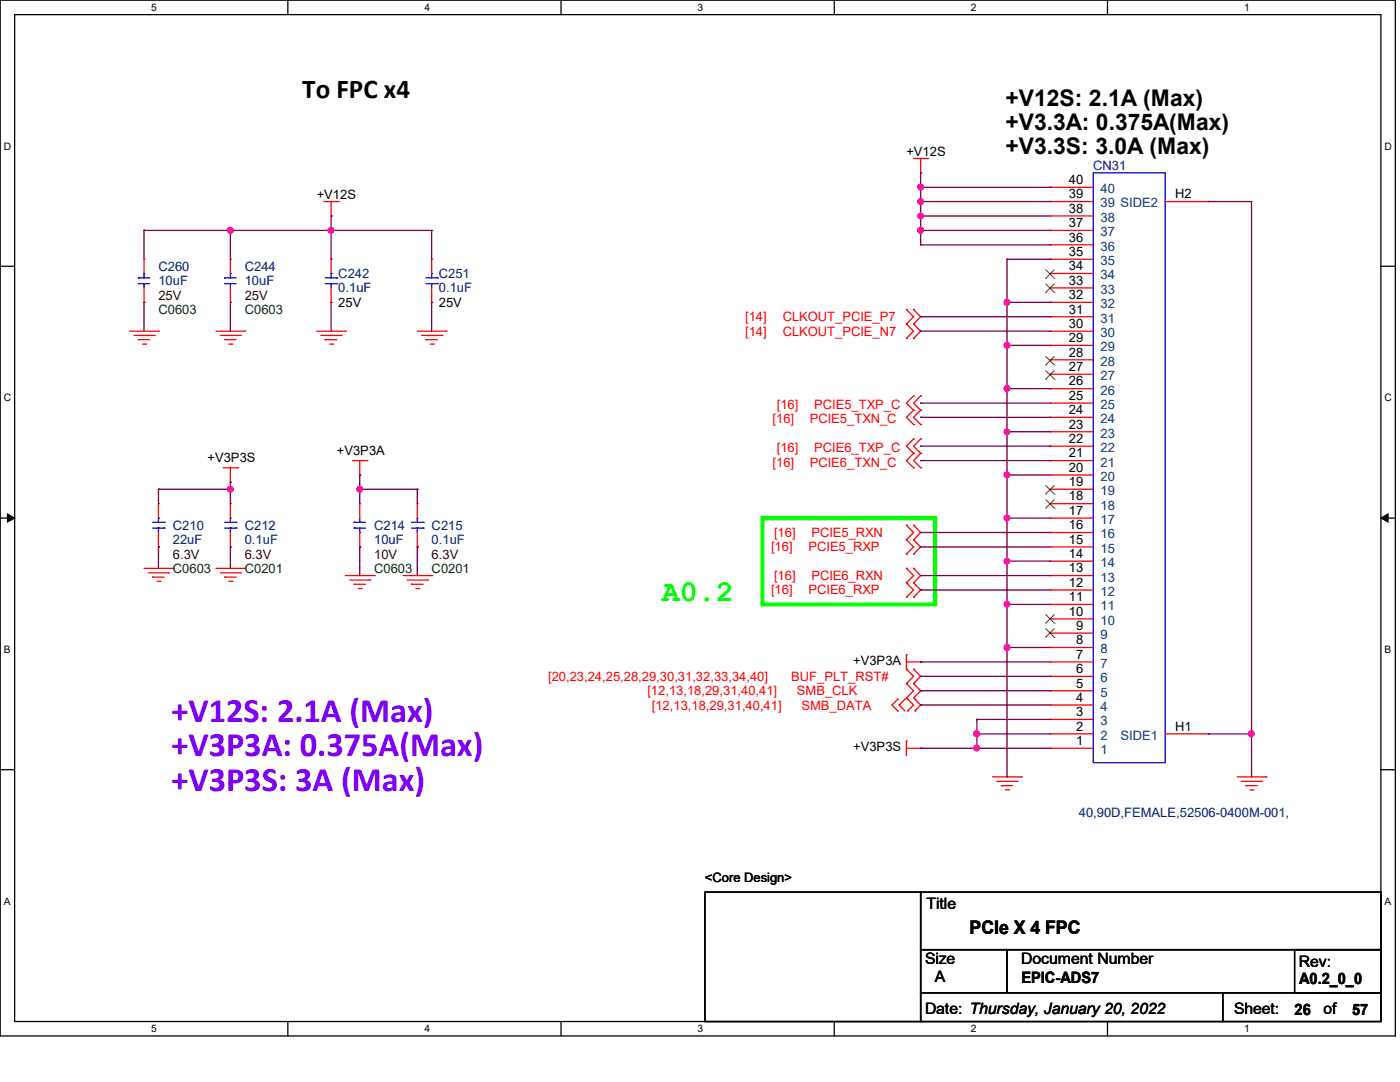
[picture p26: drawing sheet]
<svg xmlns="http://www.w3.org/2000/svg" width="279mm" height="216mm" viewBox="0 0 279 216" stroke-linecap="round" stroke-linejoin="round" font-family="sans-serif">
<defs><g id="words">
<g font-size="6.9" fill="#8000ff">
<text x="34.2" y="144.1">+V12S: 2.1A (Max)</text>
<text x="34.2" y="150.9">+V3P3A: 0.375A(Max)</text>
<text x="34.2" y="157.8">+V3P3S: 3A (Max)</text>
</g>
<text font-size="6" fill="#0f0" x="132.1" y="119.9">A0.2</text>
<text font-size="5.4" x="60.3" y="19.6">To FPC x4</text>
<g font-size="4.6">
<text x="200.7" y="21.2">+V12S: 2.1A (Max)</text>
<text x="200.7" y="26">+V3.3A: 0.375A(Max)</text>
<text x="200.7" y="30.7">+V3.3S: 3.0A (Max)</text>
</g>
<text font-size="3.7" x="193.5" y="186.4">PCIe X 4 FPC</text>
<g font-size="3.1">
<text x="184.9" y="181.4">Title</text>
<text x="184.6" y="192.3">Size</text>
<text x="186.6" y="196">A</text>
<text x="203.8" y="192.3">Document Number</text>
<text x="203.8" y="196.1">EPIC-ADS7</text>
<text x="259.2" y="192.9">Rev:</text>
<text x="259.3" y="196.4">A0.2_0_0</text>
<text x="184.6" y="202.3">Date: Thursday, January 20, 2022</text>
<text x="246.3" y="202.3">Sheet:</text>
<text x="258.4" y="202.4">26</text>
<text x="264.1" y="202.3">of</text>
<text x="269.8" y="202.4">57</text>
</g>
<g font-size="2.6">
<text x="180.9" y="31.1">+V12S</text>
<text x="63.2" y="39.7">+V12S</text>
<text x="213.3" y="36.7">40</text>
<text x="213.3" y="39.6">39</text>
<text x="234.5" y="39.6">H2</text>
<text x="213.3" y="42.5">38</text>
<text x="213.3" y="45.3">37</text>
<text x="213.3" y="48.2">36</text>
<text x="213.3" y="51.1">35</text>
<text x="213.3" y="53.9">34</text>
<text x="213.3" y="56.8">33</text>
<text x="213.3" y="59.7">32</text>
<text x="67.5" y="61.2">25V</text>
<text x="87.6" y="61.2">25V</text>
<text x="213.3" y="62.6">31</text>
<text x="213.3" y="65.4">30</text>
<text x="213.3" y="68.3">29</text>
<text x="213.3" y="71.2">28</text>
<text x="213.3" y="74">27</text>
<text x="213.3" y="76.9">26</text>
<text x="213.3" y="79.8">25</text>
<text x="213.3" y="82.6">24</text>
<text x="213.3" y="85.5">23</text>
<text x="213.3" y="88.4">22</text>
<text x="41.4" y="92.2">+V3P3S</text>
<text x="67.2" y="90.8">+V3P3A</text>
<text x="213.3" y="91.3">21</text>
<text x="213.3" y="94.1">20</text>
<text x="213.3" y="97">19</text>
<text x="213.3" y="99.9">18</text>
<text x="213.3" y="102.7">17</text>
<text x="213.3" y="105.6">16</text>
<text x="213.3" y="108.5">15</text>
<text x="213.3" y="111.3">14</text>
<text x="213.3" y="114.2">13</text>
<text x="213.3" y="117.1">12</text>
<text x="213.3" y="120">11</text>
<text x="213.3" y="122.9">10</text>
<text x="214.8" y="125.7">9</text>
<text x="214.8" y="128.6">8</text>
<text x="214.8" y="131.4">7</text>
<text x="170.3" y="132.7">+V3P3A</text>
<text x="214.8" y="134.3">6</text>
<text x="214.8" y="137.2">5</text>
<text x="214.8" y="140">4</text>
<text x="214.8" y="142.9">3</text>
<text x="170.3" y="149.9">+V3P3S</text>
<text x="214.8" y="145.8">2</text>
<text x="214.8" y="148.7">1</text>
<text x="234.5" y="145.8">H1</text>
<text x="140.7" y="176">&lt;Core Design&gt;</text>
</g>
<g font-size="2.6" fill="#000080">
<text x="218.2" y="34">CN31</text>
<text x="31.6" y="54.1">C260</text>
<text x="31.6" y="56.9">10uF</text>
<text x="48.9" y="54.1">C244</text>
<text x="48.9" y="56.9">10uF</text>
<text x="67.5" y="55.5">C242</text>
<text x="67.5" y="58.3">0.1uF</text>
<text x="87.6" y="55.5">C251</text>
<text x="87.6" y="58.3">0.1uF</text>
<text x="34.5" y="105.7">C210</text>
<text x="48.9" y="105.7">C212</text>
<text x="74.7" y="105.7">C214</text>
<text x="86.1" y="105.7">C215</text>
<text x="34.5" y="108.6">22uF</text>
<text x="48.9" y="108.6">0.1uF</text>
<text x="74.7" y="108.6">10uF</text>
<text x="86.1" y="108.6">0.1uF</text>
<text x="215.3" y="163.1">40,90D,FEMALE,52506-0400M-001,</text>
</g>
<g font-size="2.6" fill="#004080">
<text x="219.6" y="38.6">40</text>
<text x="219.6" y="41.4">39 SIDE2</text>
<text x="219.6" y="44.3">38</text>
<text x="219.6" y="47.2">37</text>
<text x="219.6" y="50">36</text>
<text x="219.6" y="52.9">35</text>
<text x="219.6" y="55.8">34</text>
<text x="219.6" y="58.6">33</text>
<text x="219.6" y="61.5">32</text>
<text x="219.6" y="64.4">31</text>
<text x="219.6" y="67.3">30</text>
<text x="219.6" y="70.1">29</text>
<text x="219.6" y="73">28</text>
<text x="219.6" y="75.9">27</text>
<text x="219.6" y="78.7">26</text>
<text x="219.6" y="81.6">25</text>
<text x="219.6" y="84.5">24</text>
<text x="219.6" y="87.3">23</text>
<text x="219.6" y="90.2">22</text>
<text x="219.6" y="93.1">21</text>
<text x="219.6" y="96">20</text>
<text x="219.6" y="98.8">19</text>
<text x="219.6" y="101.7">18</text>
<text x="219.6" y="104.6">17</text>
<text x="219.6" y="107.4">16</text>
<text x="219.6" y="110.3">15</text>
<text x="219.6" y="113.2">14</text>
<text x="219.6" y="116">13</text>
<text x="219.6" y="118.9">12</text>
<text x="219.6" y="121.8">11</text>
<text x="219.6" y="124.7">10</text>
<text x="219.6" y="127.5">9</text>
<text x="219.6" y="130.4">8</text>
<text x="219.6" y="133.3">7</text>
<text x="219.6" y="136.1">6</text>
<text x="219.6" y="139">5</text>
<text x="219.6" y="141.9">4</text>
<text x="219.6" y="144.7">3</text>
<text x="219.6" y="147.6">2</text>
<text x="223.6" y="147.6">SIDE1</text>
<text x="219.6" y="150.5">1</text>
</g>
<g font-size="2.6" fill="#400000">
<text x="31.6" y="59.8">25V</text>
<text x="48.9" y="59.8">25V</text>
<text x="34.5" y="111.5">6.3V</text>
<text x="48.9" y="111.5">6.3V</text>
<text x="74.7" y="111.5">10V</text>
<text x="86.1" y="111.5">6.3V</text>
</g>
<g font-size="2.6" fill="#004000">
<text x="31.6" y="62.7">C0603</text>
<text x="48.9" y="62.7">C0603</text>
<text x="34.5" y="114.3">C0603</text>
<text x="48.9" y="114.3">C0201</text>
<text x="74.7" y="114.3">C0603</text>
<text x="86.1" y="114.3">C0201</text>
</g>
<g font-size="2.6" fill="#f00">
<text x="148.7" y="64.1">[14]</text>
<text x="156.2" y="64.1">CLKOUT_PCIE_P7</text>
<text x="148.7" y="67">[14]</text>
<text x="156.2" y="67">CLKOUT_PCIE_N7</text>
<text x="155" y="81.6">[16]</text>
<text x="162.5" y="81.6">PCIE5_TXP_C</text>
<text x="154.2" y="84.5">[16]</text>
<text x="161.6" y="84.5">PCIE5_TXN_C</text>
<text x="154.2" y="93.1">[16]</text>
<text x="155" y="90.2">[16]</text>
<text x="161.6" y="93.1">PCIE6_TXN_C</text>
<text x="162.5" y="90.2">PCIE6_TXP_C</text>
<text x="154.5" y="107.1">[16]</text>
<text x="161.9" y="107.1">PCIE5_RXN</text>
<text x="153.9" y="110">[16]</text>
<text x="161.4" y="110">PCIE5_RXP</text>
<text x="153.9" y="118.6">[16]</text>
<text x="154.5" y="115.7">[16]</text>
<text x="161.4" y="118.6">PCIE6_RXP</text>
<text x="161.9" y="115.7">PCIE6_RXN</text>
<text x="109.4" y="135.8">[20,23,24,25,28,29,30,31,32,33,34,40]</text>
<text x="157.9" y="135.8">BUF_PLT_RST#</text>
<text x="129.2" y="138.7">[12,13,18,29,31,40,41]</text>
<text x="130.1" y="141.6">[12,13,18,29,31,40,41]</text>
<text x="159" y="138.7">SMB_CLK</text>
<text x="159.9" y="141.6">SMB_DATA</text>
</g>
<g font-size="2">
<text x="30.2" y="2.2">5</text>
<text x="84.7" y="2.2">4</text>
<text x="139.2" y="2.2">3</text>
<text x="193.7" y="2.2">2</text>
<text x="248.3" y="2.2">1</text>
<text x=".8" y="29.9">D</text>
<text x="276.3" y="29.9">D</text>
<text x=".8" y="80.1">C</text>
<text x="276.3" y="80.1">C</text>
<text x=".8" y="130.3">B</text>
<text x="276.3" y="130.3">B</text>
<text x=".8" y="180.5">A</text>
<text x="276.3" y="180.5">A</text>
<text x="30.2" y="206">5</text>
<text x="84.7" y="206">4</text>
<text x="139.2" y="206">3</text>
<text x="193.7" y="206">2</text>
<text x="248.3" y="206">1</text>
</g>
</g></defs>
<path d="M0 0h278.5v206.7h-278.5zM2.9 2.9h272.7v200.9h-272.7z" fill="none" stroke="#000" stroke-width=".25"/>
<g fill="#fff">
<path d="M30.2 .3h1.1v2.3h-1.1z"/>
<path d="M30.2 204.1h1.1v2.3h-1.1z"/>
</g>
<path d="M57.4 0v2.9M57.4 203.8v2.9" fill="none" stroke="#000" stroke-width=".25"/>
<g fill="#fff">
<path d="M84.7 .3h1.1v2.3h-1.1z"/>
<path d="M84.7 204.1h1.1v2.3h-1.1z"/>
</g>
<path d="M112 0v2.9M112 203.8v2.9" fill="none" stroke="#000" stroke-width=".25"/>
<g fill="#fff">
<path d="M139.2 .3h1.1v2.3h-1.1z"/>
<path d="M139.2 204.1h1.1v2.3h-1.1z"/>
</g>
<path d="M166.5 0v2.9M166.5 203.8v2.9" fill="none" stroke="#000" stroke-width=".25"/>
<g fill="#fff">
<path d="M193.8 .3h1.1v2.3h-1.1z"/>
<path d="M193.8 204.1h1.1v2.3h-1.1z"/>
</g>
<path d="M221 0v2.9M221 203.8v2.9" fill="none" stroke="#000" stroke-width=".25"/>
<g fill="#fff">
<path d="M248.3 .3h1.1v2.3h-1.1z"/>
<path d="M248.3 204.1h1.1v2.3h-1.1z"/>
<path d="M.8 28h1.4v2.3h-1.4z"/>
<path d="M276.3 28h1.4v2.3h-1.4z"/>
<path d="M.8 78.2h1.4v2.3h-1.4z"/>
<path d="M276.3 78.2h1.4v2.3h-1.4z"/>
</g>
<path d="M0 53.1h2.9M275.6 53.1h2.9" fill="none" stroke="#000" stroke-width=".25"/>
<g fill="#fff">
<path d="M.8 128.5h1.3v2.2h-1.3z"/>
<path d="M276.3 128.5h1.3v2.2h-1.3z"/>
</g>
<path d="M0 103.4h2.9M275.6 103.4h2.9" fill="none" stroke="#000" stroke-width=".25"/>
<path d="M1.5 102.5l1.4 .9-1.4 .8zM275.6 103.4l1.4-.9v1.7z" fill="#000" stroke="#000" stroke-width=".2"/>
<g fill="#fff">
<path d="M.8 178.7h1.3v2.2h-1.3z"/>
<path d="M276.3 178.7h1.3v2.2h-1.3z"/>
</g>
<path d="M0 153.6h2.9M275.6 153.6h2.9M140.7 178h43v25.8h-43zM183.7 178h91.9v11.5h-91.9zM183.7 189.5h17.3v8.6h-17.3zM183.7 198.1h60.3v5.7h-60.3zM201 189.5h74.6v8.6h-74.6zM244 198.1h31.6v5.7h-31.6zM258.4 189.5h17.2v8.6h-17.2z" fill="none" stroke="#000" stroke-width=".25"/>
<path d="M152.2 103.4h34.4v17.2h-34.4z" fill="none" stroke="#0f0" stroke-width=".85"/>
<g fill="none" stroke="#f00" stroke-width=".25">
<path d="M182.3 31.6h2.9M183.7 34.5h.1M183.7 31.6v2.9M185.2 31.6h.1M209.6 37.4h.1M209.6 37.4h8.6M28.7 51.7h.1M28.7 51.7v2.9M28.7 57.4v2.9M46 51.7h.1M46 51.7v2.9M46 57.4v2.9"/>
<path d="M64.6 40.2h2.9M66.1 43.1h.1M66.1 51.7h.1M66.1 40.2v2.9M66.1 51.7v2.9M66.1 57.4v2.9M67.5 40.2h.1M86.1 51.7h.1M86.1 51.7v2.9M86.1 57.4v2.9M209.6 40.2h.1M209.6 43.1h.1"/>
<path d="M209.6 46h.1M209.6 48.9h.1M209.6 51.7h.1M209.6 54.6h.1M209.6 57.4h.1M209.6 40.2h8.6M209.6 43.1h8.6M209.6 46h8.6M209.6 48.9h8.6M209.6 51.7h8.6M209.6 54.6h8.6M209.6 57.4h8.6"/>
<path d="M232.5 40.2h8.6M241.1 40.2h.1M25.9 66.1h5.7M26.8 66.9h4M27.6 67.8h.1M27.6 67.8h2.3M28.4 68.7h.6M28.7 60.3h.1M29 68.7h.1M30.8 66.9h.1M31.6 66.1h.1M43.1 66.1h5.8"/>
<path d="M44 66.9h4M44.8 67.8h.1M44.8 67.8h2.3M45.7 68.7h.6M46 60.3h.1M46.3 68.7h.1M48 66.9h.1M48.9 66.1h.1M63.2 66.1h5.7M64.1 66.9h4M64.9 67.8h.1M64.9 67.8h2.3"/>
<path d="M65.8 68.7h.5M66.1 60.3h.1M66.3 68.7h.1M68.1 66.9h.1M68.9 66.1h.1M83.3 66.1h5.7M84.2 66.9h4M85 67.8h.1M85 67.8h2.3M85.9 68.7h.5M86.1 60.3h.1M86.4 68.7h.1"/>
<path d="M88.2 66.9h.1M89 66.1h.1M180.9 64.6h.1M180.9 61.8h.1M180.9 67.5h.1M180.9 61.8l1.4 1.4-1.4 1.4M180.9 64.6l1.4 1.5-1.4 1.4M182.3 61.8h.1M182.3 64.6h.1M182.3 67.5h.1M182.3 79h.1M182.3 61.8l1.4 1.4-1.4 1.4"/>
<path d="M182.3 64.6l1.4 1.5-1.4 1.4M182.3 79l-1.4 1.4 1.4 1.5M183.7 79h.1M183.7 79l-1.4 1.4 1.4 1.5M209.6 60.3h.1M209.6 63.2h.1M209.6 66.1h.1M209.6 68.9h.1M209.6 71.8h.1M209.6 74.7h.1M209.6 77.6h.1M209.6 66.1h8.6"/>
<path d="M209.6 60.3h8.6M209.6 63.2h8.6M209.6 68.9h8.6M209.6 71.8h8.6M209.6 74.7h8.6M209.6 77.6h8.6M44.5 93.3h2.9M46 96.2h.1M46 93.3v2.9M47.4 93.3h.1M70.4 91.9h2.8M71.8 94.8h.1"/>
<path d="M71.8 91.9v2.9M73.2 91.9h.1M182.3 81.9h.1M182.3 84.7h.1M182.3 87.6h.1M182.3 90.5h.1M182.3 93.3h.1M182.3 81.9l-1.4 1.4 1.4 1.4M182.3 87.6l-1.4 1.4 1.4 1.5M182.3 90.5l-1.4 1.4 1.4 1.4M183.7 81.9h.1M183.7 84.7h.1"/>
<path d="M183.7 87.6h.1M183.7 90.5h.1M183.7 93.3h.1M183.7 81.9l-1.4 1.4 1.4 1.4M183.7 87.6l-1.4 1.4 1.4 1.5M183.7 90.5l-1.4 1.4 1.4 1.4M209.6 80.4h.1M209.6 83.3h.1M209.6 86.1h.1M209.6 89h.1M209.6 91.9h.1M209.6 94.8h.1"/>
<path d="M209.6 97.6h.1M209.6 91.9h8.6M209.6 80.4h8.6M209.6 83.3h8.6M209.6 86.1h8.6M209.6 89h8.6M209.6 94.8h8.6M209.6 97.6h8.6M28.7 113.4h5.8M29.6 114.3h4M30.5 115.1h.1M30.5 115.1h2.3"/>
<path d="M31.3 116h.6M31.6 109.1h.1M31.6 100.5h.1M31.6 100.5v2.9M31.6 106.3v2.8M31.9 116h.1M33.6 114.3h.1M34.5 113.4h.1M43.1 113.4h5.8M44 114.3h4M44.8 115.1h.1M44.8 115.1h2.3"/>
<path d="M45.7 116h.6M46 109.1h.1M46 100.5h.1M46 100.5v2.9M46 106.3v2.8M46.3 116h.1M48 114.3h.1M48.9 113.4h.1M68.9 114.9h5.8M69.8 115.7h4M70.7 116.6h.1M70.7 116.6h2.2"/>
<path d="M71.5 117.4h.6M71.8 100.5h.1M71.8 109.1h.1M71.8 100.5v2.9M71.8 106.3v2.8M72.1 117.4h.1M73.8 115.7h.1M74.7 114.9h.1M80.4 114.9h5.7M81.3 115.7h4M82.1 116.6h.1M82.1 116.6h2.4"/>
<path d="M83 117.4h.6M83.3 109.1h.1M83.3 100.5h.1M83.3 100.5v2.9M83.3 106.3v2.8M83.6 117.4h.1M85.3 115.7h.1M86.1 114.9h.1M180.9 107.7h.1M180.9 104.8h.1M180.9 110.6h.1M180.9 119.2h.1"/>
<path d="M180.9 116.3h.1M180.9 113.4h.1M180.9 104.8l1.4 1.5-1.4 1.4M180.9 107.7l1.4 1.4-1.4 1.5M180.9 116.3l1.4 1.4-1.4 1.5M180.9 113.4l1.4 1.5-1.4 1.4M182.3 104.8h.1M182.3 107.7h.1M182.3 110.6h.1M182.3 116.3h.1M182.3 119.2h.1M182.3 113.4h.1"/>
<path d="M182.3 104.8l1.4 1.5-1.4 1.4M182.3 107.7l1.4 1.4-1.4 1.5M182.3 116.3l1.4 1.4-1.4 1.5M182.3 113.4l1.4 1.5-1.4 1.4M209.6 100.5h.1M209.6 103.4h.1M209.6 106.3h.1M209.6 109.1h.1M209.6 112h.1M209.6 114.9h.1M209.6 117.7h.1M209.6 114.9h8.6"/>
<path d="M209.6 100.5h8.6M209.6 103.4h8.6M209.6 106.3h8.6M209.6 109.1h8.6M209.6 112h8.6M209.6 117.7h8.6M179.2 139.5h.1M179.2 139.5l-1.2 1.2 1.2 1.2M180.6 139.5h.1M180.6 139.5l-1.1 1.2M180.9 130.6h.1M180.9 136.4h.1"/>
<path d="M180.9 133.5h.1M180.9 139.3h.1M180.9 132.1h2.8M180.9 130.6v2.9M180.9 133.5l1.4 1.5-1.4 1.4M180.9 136.4l1.4 1.4-1.4 1.5M181.1 139.5h.1M181.1 139.5l1.2 1.2-1.2 1.2M182.3 133.5h.1M182.3 136.4h.1M182.3 139.3h.1M182.3 133.5l1.4 1.5-1.4 1.4"/>
<path d="M182.3 136.4l1.4 1.4-1.4 1.5M182.6 139.5h.1M182.6 139.5l1.1 1.2-1.1 1.2M183.7 132.1h.1M209.6 120.6h.1M209.6 123.5h.1M209.6 126.3h.1M209.6 129.2h.1M209.6 132.1h.1M209.6 135h.1M209.6 137.8h.1M209.6 132.1h8.6"/>
<path d="M209.6 120.6h8.6M209.6 123.5h8.6M209.6 126.3h8.6M209.6 129.2h8.6M209.6 135h8.6M209.6 137.8h8.6M179.2 141.9h.1M179.5 140.7h.1M179.5 140.7l1.1 1.2M180.9 147.9h.1M180.9 147.9v2.8M180.9 149.3h2.8"/>
<path d="M181.1 141.9h.1M182.6 141.9h.1M183.7 149.3h.1M198.1 155h5.7M199 155.9h4M199.8 156.8h.1M199.8 156.8h2.3M200.7 157.6h.6M201.3 157.6h.1M203 155.9h.1M203.8 155h.1M209.6 140.7h.1"/>
<path d="M209.6 143.6h.1M209.6 146.4h.1M209.6 149.3h.1M209.6 149.3h8.6M209.6 140.7h8.6M209.6 143.6h8.6M209.6 146.4h8.6M232.5 146.4h8.6M241.1 146.4h.1M246.9 155h5.7M247.7 155.9h4.1M248.6 156.8h.1"/>
<path d="M248.6 156.8h2.3M249.5 157.6h.6M250.1 157.6h.1M251.8 155.9h.1M252.6 155h.1"/>
</g>
<g fill="none" stroke="#00f" stroke-width=".25">
<path d="M218.2 34.5h14.3v117.7h-14.3zM27.6 55.5h.1M27.6 56.6h.1M27.6 55.5h2.3M27.6 56.6h2.3M28.7 54.6h.1M28.7 56.6h.1M28.7 54.6v.9M28.7 56.6v.8M44.8 55.5h.1M44.8 56.6h.1M44.8 55.5h2.3"/>
<path d="M44.8 56.6h2.3M46 54.6h.1M46 56.6h.1M46 54.6v.9M46 56.6v.8M64.9 55.5h2.3M64.9 56.6h2.3M66.1 54.6h.1M66.1 56.6h.1M66.1 54.6v.9M66.1 56.6v.8M67.2 55.5h.1"/>
<path d="M67.2 56.6h.1M85 55.5h2.3M85 56.6h2.3M86.1 54.6h.1M86.1 56.6h.1M86.1 54.6v.9M86.1 56.6v.8M87.3 55.5h.1M87.3 56.6h.1M30.5 104.2h2.3M30.5 105.4h2.3M31.6 103.4h.1"/>
<path d="M31.6 105.4h.1M31.6 103.4v.8M31.6 105.4v.9M32.8 104.2h.1M32.8 105.4h.1M44.8 104.2h2.3M44.8 105.4h2.3M46 103.4h.1M46 105.4h.1M46 103.4v.8M46 105.4v.9M47.1 104.2h.1"/>
<path d="M47.1 105.4h.1M70.7 105.4h.1M70.7 104.2h.1M70.7 104.2h2.2M70.7 105.4h2.2M71.8 106.3h.1M71.8 104.2h.1M71.8 103.4v.8M71.8 105.4v.9M82.1 104.2h2.4M82.1 105.4h2.4M83.3 103.4h.1"/>
<path d="M83.3 105.4h.1M83.3 103.4v.8M83.3 105.4v.9M84.5 104.2h.1M84.5 105.4h.1"/>
</g>
<g fill="none" stroke="#804000" stroke-width=".2">
<path d="M208.7 55.6h.1M208.7 58.4h.1M208.7 53.8l1.7 1.8M208.7 56.6l1.7 1.8M210.4 55.6h.1M210.4 58.4h.1M210.4 53.8l-1.7 1.8M210.4 56.6l-1.7 1.8M208.7 72.8h.1M208.7 75.7h.1M208.7 71.1l1.7 1.7M208.7 73.9l1.7 1.8"/>
<path d="M210.4 72.8h.1M210.4 75.7h.1M210.4 71.1l-1.7 1.7M210.4 73.9l-1.7 1.8M208.7 98.6h.1M208.7 96.8l1.7 1.8M208.7 99.7l1.7 1.7M210.4 98.6h.1M210.4 96.8l-1.7 1.8M210.4 99.7l-1.7 1.7M208.7 101.4h.1M210.4 101.4h.1"/>
<path d="M208.7 124.4h.1M208.7 127.2h.1M208.7 122.6l1.7 1.8M208.7 125.4l1.7 1.8M210.4 124.4h.1M210.4 127.2h.1M210.4 122.6l-1.7 1.8M210.4 125.4l-1.7 1.8"/>
</g>
<g fill="none" stroke="#800040" stroke-width=".25">
<path d="M183.7 34.5h.1M183.7 37.4h.1M183.7 34.5v14.4M183.7 37.4h25.9M209.6 37.4h.1M28.7 46h.1M28.7 46h57.4M28.7 46v5.7M46 46h.1M46 46v5.7M66.1 43.1h.1M66.1 46h.1"/>
<path d="M66.1 43.1v8.6M86.1 46h.1M86.1 46v5.7M183.7 40.2h.1M183.7 43.1h.1M183.7 46h.1M183.7 48.9h.1M183.7 40.2h25.9M183.7 43.1h25.9M183.7 46h25.9M183.7 48.9h25.9M201 51.7h.1"/>
<path d="M201 51.7h8.6M201 51.7v103.3M241.1 40.2h.1M241.1 40.2h8.7v114.8M28.7 60.3h.1M28.7 60.3v5.8M46 60.3h.1M46 60.3v5.8M66.1 60.3h.1M66.1 60.3v5.8M86.1 60.3h.1M86.1 60.3v5.8"/>
<path d="M183.7 63.2h.1M183.7 66.1h.1M183.7 63.2h25.9M183.7 66.1h25.9M201 60.3h.1M201 68.9h.1M201 77.6h.1M201 60.3h8.6M201 68.9h8.6M201 77.6h8.6M209.6 60.3h.1M31.6 97.6h.1"/>
<path d="M31.6 97.6h14.4M31.6 97.6v2.9M46 96.2h.1M46 97.6h.1M46 96.2v4.3M71.8 94.8h.1M71.8 97.6h.1M71.8 94.8v5.7M71.8 97.6h11.5M83.3 97.6h.1M83.3 97.6v2.9M183.7 80.4h.1"/>
<path d="M183.7 83.3h.1M183.7 89h.1M183.7 91.9h.1M183.7 80.4h25.9M183.7 83.3h25.9M183.7 89h25.9M183.7 91.9h25.9M201 86.1h.1M201 94.8h.1M201 86.1h8.6M201 94.8h8.6M31.6 109.1h.1"/>
<path d="M31.6 109.1v4.3M46 109.1h.1M46 109.1v4.3M71.8 109.1h.1M71.8 109.1v5.8M83.3 109.1h.1M83.3 109.1v5.8M183.7 106.3h.1M183.7 109.1h.1M183.7 114.9h.1M183.7 117.7h.1M183.7 106.3h25.9"/>
<path d="M183.7 109.1h25.9M183.7 114.9h25.9M183.7 117.7h25.9M201 103.4h.1M201 112h.1M201 103.4h8.6M201 112h8.6M183.7 132.1h.1M183.7 135h.1M183.7 137.8h.1M183.7 132.1h25.9M183.7 135h25.9"/>
<path d="M183.7 137.8h25.9M201 120.6h.1M201 129.2h.1M201 120.6h8.6M201 129.2h8.6M183.7 140.7h.1M183.7 149.3h.1M183.7 140.7h25.9M183.7 149.3h25.9M194.9 143.6h.1M194.9 146.4h.1M194.9 149.3h.1"/>
<path d="M194.9 143.6v5.7M194.9 143.6h14.7M194.9 146.4h14.7M201 155h.1M241.1 146.4h.1M241.1 146.4h8.7M249.8 146.4h.1"/>
</g>
<g fill="#f0f" stroke="#f0f" stroke-width=".25">
<circle cx="183.7" cy="37.3" r=".55"/>
<circle cx="183.7" cy="43.1" r=".55"/>
<circle cx="183.7" cy="40.2" r=".55"/>
<circle cx="249.7" cy="146.4" r=".56"/>
<circle cx="183.7" cy="46" r=".56"/>
<circle cx="46" cy="46" r=".57"/>
<circle cx="66" cy="46" r=".56"/>
<circle cx="46" cy="97.6" r=".56"/>
<circle cx="71.8" cy="97.6" r=".55"/>
<circle cx="194.9" cy="146.4" r=".56"/>
<circle cx="194.9" cy="149.3" r=".55"/>
<circle cx="200.9" cy="60.3" r=".56"/>
<circle cx="201" cy="68.9" r=".55"/>
<circle cx="201" cy="86.1" r=".55"/>
<circle cx="201" cy="77.5" r=".55"/>
<circle cx="201" cy="94.7" r=".55"/>
<circle cx="201" cy="112" r=".55"/>
<circle cx="200.9" cy="103.4" r=".56"/>
<circle cx="201" cy="120.6" r=".55"/>
<circle cx="201" cy="129.2" r=".55"/>
</g>
<use href="#words"/>
</svg>
